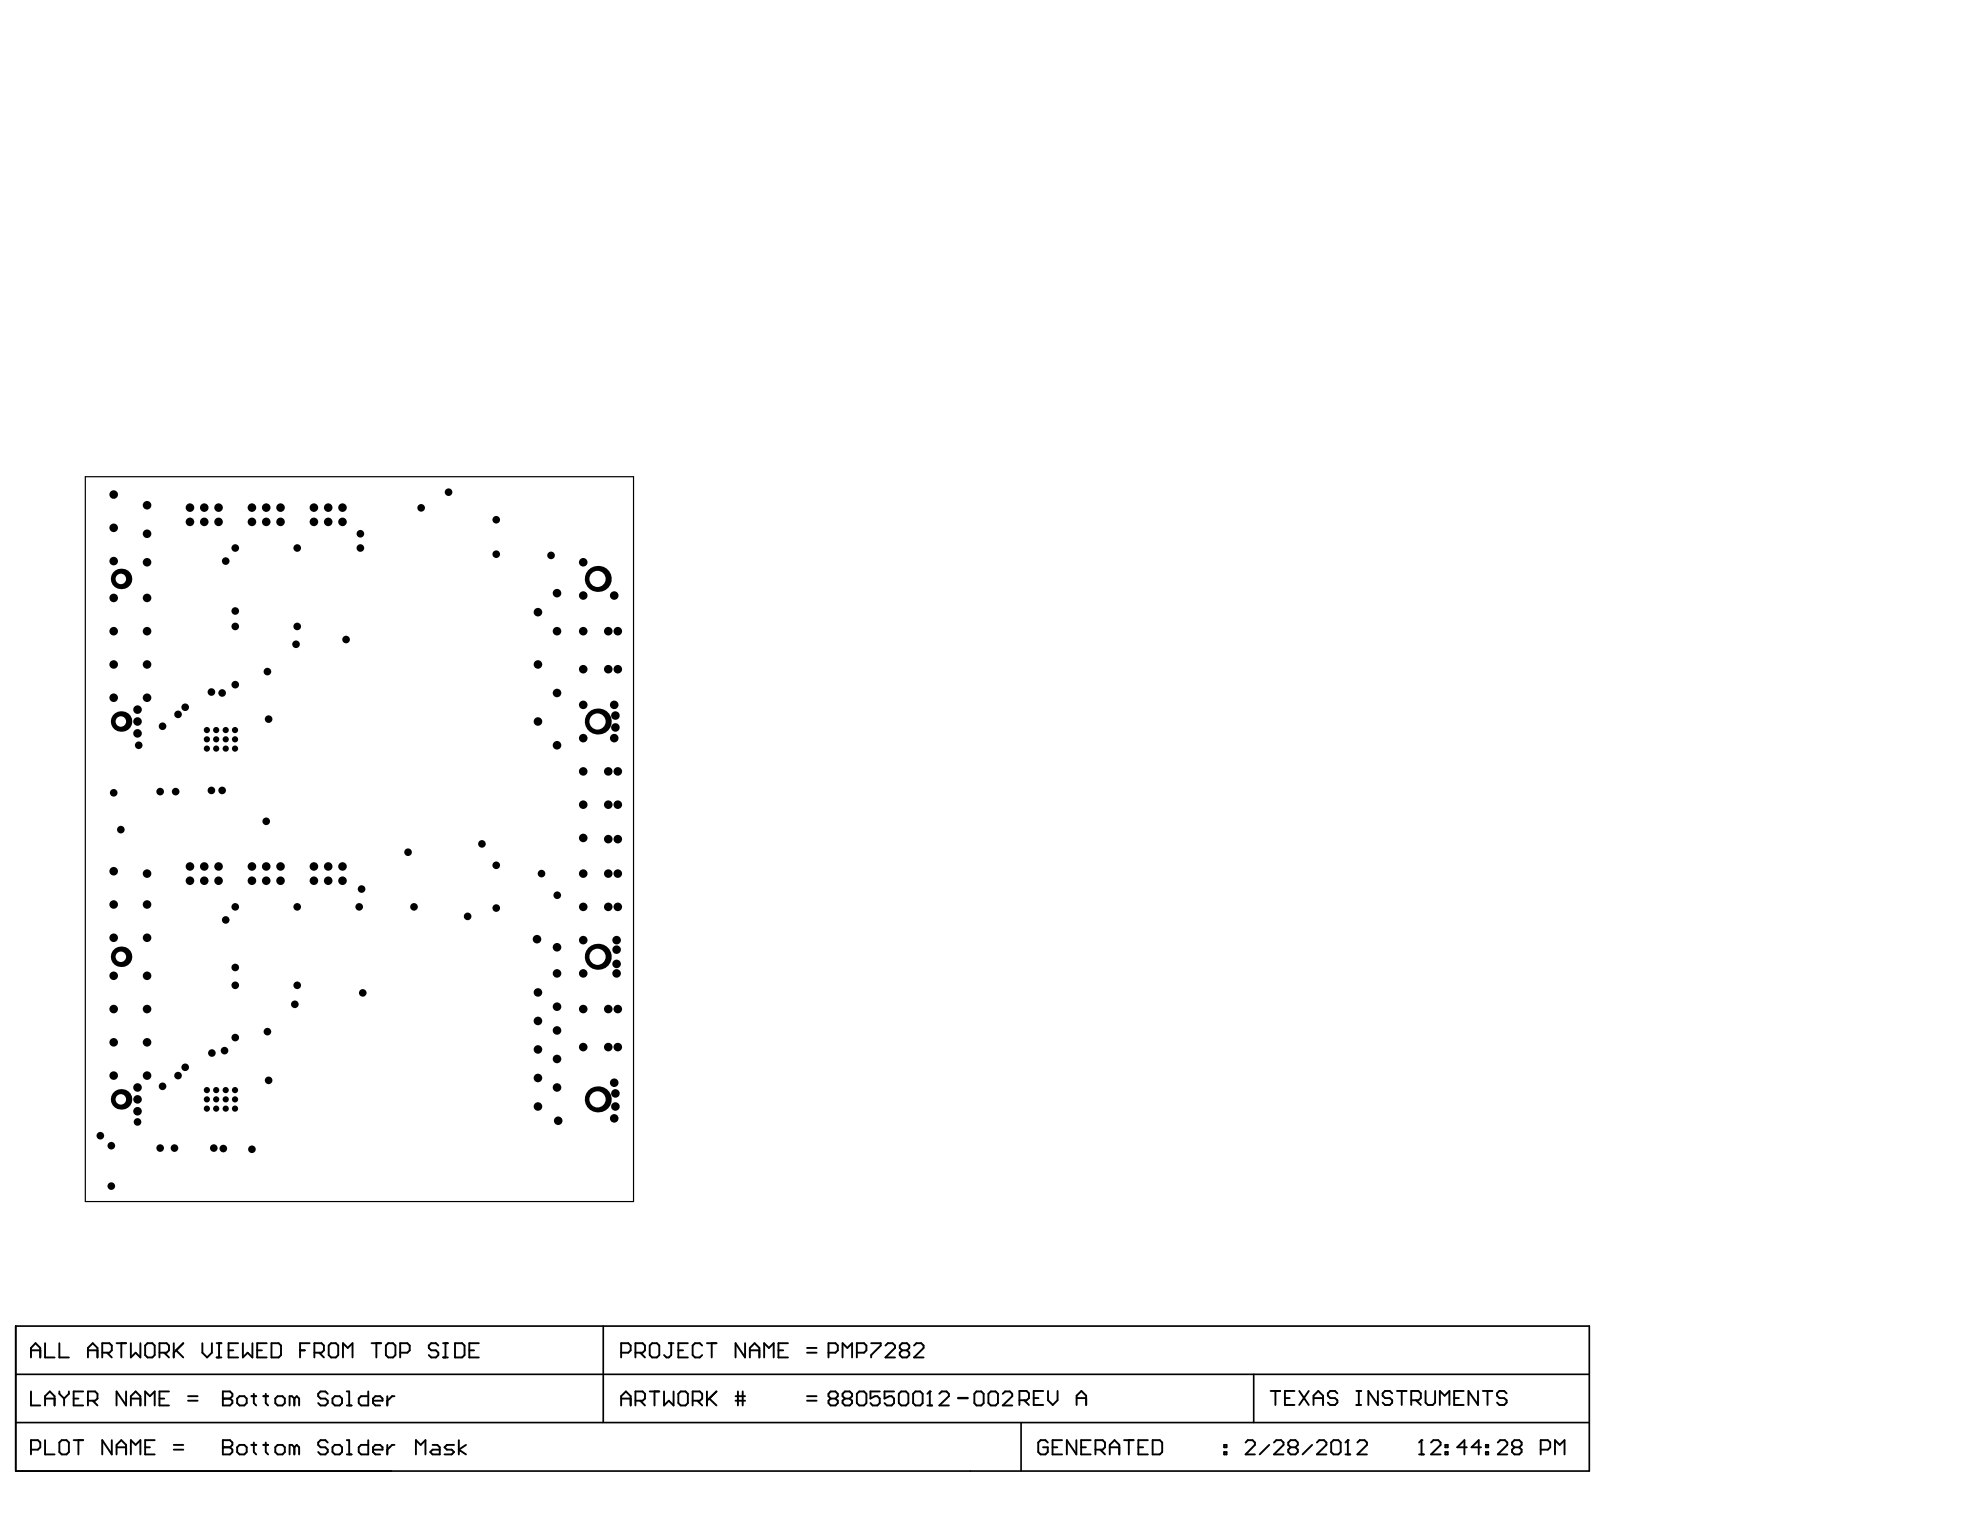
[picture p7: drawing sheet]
<svg xmlns="http://www.w3.org/2000/svg" width="279mm" height="216mm" viewBox="0 0 279 216" stroke-linecap="round" stroke-linejoin="round" font-family="sans-serif">
<path d="M12 67.3h77.4v102.3h-77.4z" fill="none" stroke="#000" stroke-width=".17"/>
<path d="M2.2 187.1h222v20.5h-222zM2.2 193.9h222M85.1 187.1v13.6M176.9 193.9v6.8M2.2 200.7h221.9M144 200.8v6.7" fill="none" stroke="#000" stroke-width=".24"/>
<path d="M135.2 197.3h1.3" fill="none" stroke="#000" stroke-width=".34"/>
<g fill="none" stroke="#000" stroke-width=".27">
<path d="M4.4 191.6v-1.4l.6-.7 .7 .7v1.4M4.4 196.3v2h1.3M4.4 190.5h1.3M6.4 189.5v2.1h1.3M6.4 198.3v-1.3l.6-.7 .7 .7v1.3M6.4 197.4h1.3M8.4 189.5v2.1h1.3M8.4 196.3v.4l.6 .7M9 197.4v.9M9.7 196.3v.4l-.7 .7M10.4 197.4h.7M11.7 196.3h-1.3v2h1.3"/>
<path d="M12.4 190.5h1.4M12.4 197.7h1l.4-.3v-.7l-.4-.4h-1v2M12.4 191.6v-1.4l.7-.7 .7 .7v1.4M13.1 197.7l.7 .6M14.4 190.9h1l.4-.4v-.6l-.4-.4h-1v2.1M15.1 190.9l.7 .7M16.4 189.5h1.4M17.1 189.5v2.1M17.8 196.3v2l-1.4-2v2M18.5 189.5v2.1l.6-.7 .7 .7v-2.1M18.5 198.3v-1.3l.6-.7 .7 .7v1.3M18.5 197.4h1.3"/>
<path d="M20.5 189.9l.3-.4h.7l.3 .4v1.3l-.3 .4h-.7l-.3-.4zM20.5 198.3v-2l.7 .7 .6-.7v2M22.5 190.9h1l.3-.4v-.6l-.3-.4h-1v2.1M22.5 197.4h.7M23.2 190.9l.6 .7M23.8 196.3h-1.3v2h1.3M24.5 189.5v2.1M24.8 190.5l1.1 1.1M25.9 189.5l-1.4 1.4M26.5 197.7h1.4M26.5 197h1.4M28.5 189.5v1.4l.7 .7 .7-.7v-1.4"/>
<path d="M30.6 189.5h.6M30.6 191.6h.6M30.9 189.5v2.1M31.4 197.4h.1M31.4 196.3h1l.4 .4v.3l-.4 .4 .4 .3v.3l-.4 .3h-1zM31.4 197.4h1M32.2 190.5h.7M33.5 197.4l.3-.4h.7l.3 .4v.6l-.3 .3h-.7l-.3-.3zM33.6 189.5h-1.4v2.1h1.4M34.3 189.5v2.1l.6-.7 .7 .7v-2.1M35.5 197h.6M35.8 196.7v1.3l.3 .3"/>
<path d="M36.3 190.5h.7M37.2 197h.6M37.5 196.7v1.3l.3 .3M37.6 189.5h-1.3v2.1h1.3M38.3 189.5h1l.3 .4v1.3l-.3 .4h-1zM38.8 197.4l.4-.4h.6l.4 .4v.6l-.4 .3h-.6l-.4-.3zM41.5 197.4l-.3-.4h-.3v1.3M41.5 197.4v.9M41.5 197.4l.4-.4 .3 .4v.9M42.3 190.5h.7M43.7 189.5h-1.4v2.1M44.4 190.9h1l.3-.4v-.6l-.3-.4h-1v2.1"/>
<path d="M45 190.9l.7 .7M46.2 196.7l-.3-.4h-.7l-.3 .4v.3l.3 .4h.7l.3 .3v.3l-.3 .3h-.7l-.3-.3M46.4 189.9l.3-.4h.7l.3 .4v1.3l-.3 .4h-.7l-.3-.4zM46.9 197.4l.3-.4h.7l.4 .4v.6l-.4 .3h-.7l-.3-.3zM48.4 191.6v-2.1l.7 .7 .6-.7v2.1M48.9 198.3h.7M48.9 196.3h.4v2M52 196.3v2h-1.1l-.3-.3v-.6l.3-.4h1.1M52.4 189.5h1.4M52.6 197.7h1.4v-.3l-.4-.4h-.6l-.4 .4v.6l.4 .3h.6M53.1 189.5v2.1M54.4 189.9l.4-.4h.6l.4 .4v1.3l-.4 .4h-.6l-.4-.4z"/>
<path d="M54.6 197v1.3M55.6 197h-.3l-.7 .7M56.5 190.9h1l.3-.4v-.6l-.3-.4h-1v2.1M61.8 189.9l-.3-.4h-.7l-.3 .4v.3l.3 .3h.7l.3 .4v.3l-.3 .4h-.7l-.3-.4M62.5 189.5h.7M62.5 191.6h.7M62.8 189.5v2.1M64.2 189.5h1l.3 .4v1.3l-.3 .4h-1zM66.2 190.5h.7M67.6 189.5h-1.4v2.1h1.4M87.6 190.9h1l.4-.4v-.6l-.4-.4h-1v2.1M87.6 198.3v-1.3l.7-.7 .7 .7v1.3"/>
<path d="M87.6 197.4h1.4M89.6 190.9h1.1l.3-.4v-.6l-.3-.4h-1.1v2.1M89.6 197.7h1.1l.3-.3v-.7l-.3-.4h-1.1v2M90.3 190.9l.7 .7M90.3 197.7l.7 .6M91.7 189.9l.3-.4h.7l.3 .4v1.3l-.3 .4h-.7l-.3-.4zM91.7 196.3h1.3M92.3 196.3v2M93.7 196.3v2l.7-.6 .6 .6v-2M94.4 189.5h.6M94.7 189.5v1.7l-.3 .4h-.4l-.3-.4M95.7 196.7l.3-.4h.7l.3 .4v1.3l-.3 .3h-.7l-.3-.3z"/>
<path d="M95.7 190.5h.7M97 189.5h-1.3v2.1h1.3M97.7 197.7h1l.4-.3v-.7l-.4-.4h-1v2M98.4 197.7l.7 .6M99.1 189.9l-.4-.4h-.6l-.4 .4v1.3l.4 .4h.6l.4-.4M99.7 189.5h1.4M99.7 196.3v2M99.7 197.7l1.4-1.4-1 1.1 1 .9M100.4 189.5v2.1M103.8 197.7h1.3M103.8 197h1.3M104.1 196.3v2"/>
<path d="M104.8 196.3v2M105.1 189.5v2.1l-1.3-2.1v2.1M105.8 190.5h1.3M105.8 191.6v-1.4l.7-.7 .6 .7v1.4M107.8 191.6v-2.1l.7 .7 .6-.7v2.1M109.8 190.5h.7M111.2 189.5h-1.4v2.1h1.4M113.9 190.9h1.3M113.9 190.2h1.3M113.9 197.7h1.3M113.9 197h1.3M116.9 190.9h1l.3-.4v-.6l-.3-.4h-1v2.1"/>
<path d="M117.2 197.4l-.3 .3v.3l.3 .3h.7l.3-.3v-.3l-.3-.3M117.2 197.4h.7M117.2 197.4l-.3-.4v-.3l.3-.4h.7l.3 .4v.3l-.3 .4M118.9 191.6v-2.1l.6 .7 .7-.7v2.1M119.2 197.4l-.3 .3v.3l.3 .3h.7l.3-.3v-.3l-.3-.3M119.2 197.4h.7M119.2 197.4l-.3-.4v-.3l.3-.4h.7l.3 .4v.3l-.3 .4M120.9 190.9h1l.3-.4v-.6l-.3-.4h-1v2.1M120.9 196.7l.3-.4h.7l.3 .4v1.3l-.3 .3h-.7l-.3-.3zM122.9 189.5h1.3v.4l-1.3 1.3v.4M124.1 196.3h-1.3v1.1l.6-.4h.4l.3 .4v.6l-.3 .3h-.7l-.3-.3M124.9 189.9l.4-.4h.6l.4 .4v.3l-1.4 1.4h1.4"/>
<path d="M126.1 196.3h-1.3v1.1l.7-.4h.3l.3 .4v.6l-.3 .3h-.7l-.3-.3M126.8 196.7l.3-.4h.7l.3 .4v1.3l-.3 .3h-.7l-.3-.3zM127.3 190.5l-.4-.3v-.3l.4-.4h.6l.4 .4v.3l-.4 .3M127.3 190.5l-.4 .4v.3l.4 .4h.6l.4-.4v-.3l-.4-.4M127.3 190.5h.6M128.8 196.7l.4-.4h.6l.4 .4v1.3l-.4 .3h-.6l-.4-.3zM129 189.9l.3-.4h.7l.3 .4v.3l-1.3 1.4h1.3M130.8 198.3h.7M131.2 196.3h.1M131.2 196.3v2M131.2 196.3l-.4 .4M132.5 196.7l.4-.4h.6l.4 .4v.3l-1.4 1.3h1.4"/>
<path d="M137.8 196.3h.6l.4 .4v1.3l-.4 .3h-.6l-.3-.3v-1.3zM139.4 196.7l.4-.4h.7l.3 .4v1.3l-.3 .3h-.7l-.4-.3zM141.5 196.7l.3-.4h.7l.3 .4v.3l-1.3 1.3h1.3M143.8 197.6h1l.4-.3v-.7l-.4-.3h-1v2M144.5 197.6l.7 .7M145.8 197.3h.7M147.2 196.3h-1.4v2h1.4M147.8 196.3v1.3l.7 .7 .7-.7v-1.3M151.9 197.3h1.3M151.9 198.3v-1.3l.7-.7 .6 .7v1.3M179.3 196.3h1.3M179.9 196.3v2"/>
<path d="M181.3 197.3h.6M182.6 196.3h-1.3v2h1.3M183.3 196.3l1.3 2M184.6 196.3l-1.3 2M185.3 197.3h1.4M185.3 198.3v-1.3l.7-.7 .7 .7v1.3M188.7 196.6l-.4-.3h-.6l-.4 .3v.4l.4 .3h.6l.4 .3v.3l-.4 .4h-.6l-.4-.4M191.4 196.3h.6M191.4 198.3h.6M191.7 196.3v2M194.4 196.3v2l-1.4-2v2M196.4 196.6l-.3-.3h-.7l-.3 .3v.4l.3 .3h.7l.3 .3v.3l-.3 .4h-.7l-.3-.4"/>
<path d="M197.1 196.3h1.3M197.7 196.3v2M199.1 197.6h1l.3-.3v-.7l-.3-.3h-1v2M199.8 197.6l.6 .7M201.1 196.3v1.6l.3 .4h.7l.4-.4v-1.6M203.1 198.3v-2l.7 .7 .7-.7v2M205.1 197.3h.7M206.5 196.3h-1.4v2h1.4M208.5 196.3v2l-1.3-2v2M209.2 196.3h1.3M209.9 196.3v2M212.5 196.6l-.3-.3h-.7l-.3 .3v.4l.3 .3h.7l.3 .3v.3l-.3 .4h-.7l-.3-.4"/>
<path d="M4.4 204.6h.9l.4-.4v-.6l-.4-.4h-.9v2M6.4 203.2v2h1.3M8.4 203.6l.3-.4h.7l.3 .4v1.3l-.3 .3h-.7l-.3-.3zM10.4 203.2h1.3M11.1 203.2v2M15.8 203.2v2l-1.4-2v2M16.4 205.2v-1.3l.7-.7 .7 .7v1.3M16.4 204.2h1.4M18.5 205.2v-2l.6 .7 .7-.7v2M20.5 204.2h.7M21.8 203.2h-1.3v2h1.3M24.5 204.6h1.4"/>
<path d="M24.5 203.9h1.4M31.4 204.2h.1M31.4 203.2h1l.4 .4v.3l-.4 .3 .4 .4v.3l-.4 .3h-1zM31.4 204.2h1M33.5 204.2l.3-.3h.7l.3 .3v.7l-.3 .3h-.7l-.3-.3zM35.5 203.9h.6M35.8 203.6v1.3l.3 .3M37.2 203.9h.6M37.5 203.6v1.3l.3 .3M38.8 204.2l.4-.3h.6l.4 .3v.7l-.4 .3h-.6l-.4-.3zM41.5 204.2l-.3-.3h-.3v1.3M41.5 204.2v1"/>
<path d="M41.5 204.2l.4-.3 .3 .3v1M46.2 203.6l-.3-.4h-.7l-.3 .4v.3l.3 .3h.7l.3 .4v.3l-.3 .3h-.7l-.3-.3M46.9 204.2l.3-.3h.7l.4 .3v.7l-.4 .3h-.7l-.3-.3zM48.9 203.2h.4v2M48.9 205.2h.7M52 203.2v2h-1.1l-.3-.3v-.7l.3-.3h1.1M52.6 204.6h1.4v-.4l-.4-.3h-.6l-.4 .3v.7l.4 .3h.6M54.6 203.9v1.3M55.6 203.9h-.3l-.7 .7M58.7 205.2v-2l.6 .7 .7-.7v2M61 203.9h.7l.3 .3v1h-1l-.3-.3 .3-.3h1M64.1 203.9h-1.1l-.3 .3 .3 .4h.7l.4 .3-.4 .3h-1"/>
<path d="M64.7 203.2v2M65.7 203.9l-1 .7 1 .6M147.8 203.6l-.3-.4h-.7l-.3 .4v1.3l.3 .3h.7l.3-.3v-.7h-.7M148.5 204.2h.7M149.8 203.2h-1.3v2h1.3M151.9 203.2v2l-1.4-2v2M152.5 204.2h.7M153.9 203.2h-1.4v2h1.4M154.5 204.6h1l.4-.4v-.6l-.4-.4h-1v2M155.2 204.6l.7 .6M156.6 204.2h1.3M156.6 205.2v-1.3l.6-.7 .7 .7v1.3"/>
<path d="M158.6 203.2h1.3M159.2 203.2v2M160.6 204.2h.7M161.9 203.2h-1.3v2h1.3M162.6 203.2h1l.4 .4v1.3l-.4 .3h-1zM172.7 204.9h.3v.3h-.3zM172.7 203.9h.3v.3h-.3zM175.7 203.6l.3-.4h.7l.3 .4v.3l-1.3 1.3h1.3M179.1 203.9l-1.4 1.3M179.7 203.6l.4-.4h.6l.4 .4v.3l-1.4 1.3h1.4M182.1 204.2l-.4-.3v-.3l.4-.4h.7l.3 .4v.3l-.3 .3M182.1 204.2l-.4 .4v.3l.4 .3h.7l.3-.3v-.3l-.3-.4"/>
<path d="M182.1 204.2h.7M185.1 203.9l-1.3 1.3M185.8 203.6l.3-.4h.7l.3 .4v.3l-1.3 1.3h1.3M187.8 203.6l.3-.4h.7l.3 .4v1.3l-.3 .3h-.7l-.3-.3zM189.8 205.2h.7M190.1 203.2h.1M190.1 203.2v2M190.1 203.2l-.3 .4M191.5 203.6l.3-.4h.7l.3 .4v.3l-1.3 1.3h1.3M200.2 205.2h.7M200.5 203.2h.1M200.5 203.2v2"/>
<path d="M200.5 203.2l-.3 .4M201.9 203.6l.3-.4h.7l.3 .4v.3l-1.3 1.3h1.3M203.9 204.9h.3v.3h-.3zM203.9 203.9h.3v.3h-.3zM206.9 204.2h-1.3l1-1v2M208.9 204.2h-1.3l1-1v2M209.6 204.9h.4v.3h-.4zM209.6 203.9h.4v.3h-.4zM211.3 203.6l.3-.4h.7l.3 .4v.3l-1.3 1.3h1.3M213.7 204.2l-.4-.3v-.3l.4-.4h.6l.4 .4v.3l-.4 .3M213.7 204.2l-.4 .4v.3l.4 .3h.6l.4-.3v-.3l-.4-.4M213.7 204.2h.6"/>
<path d="M217.4 204.6h1l.3-.4v-.6l-.3-.4h-1v2M219.4 205.2v-2l.6 .7 .7-.7v2"/>
</g>
<g fill="#000">
<circle cx="16" cy="69.8" r=".6"/>
<circle cx="16" cy="74.5" r=".6"/>
<circle cx="16" cy="79.2" r=".6"/>
<circle cx="20.7" cy="71.3" r=".6"/>
<circle cx="20.7" cy="79.3" r=".6"/>
<circle cx="20.7" cy="75.3" r=".6"/>
<circle cx="26.8" cy="73.6" r=".6"/>
<circle cx="26.8" cy="71.6" r=".6"/>
<circle cx="28.8" cy="73.6" r=".6"/>
<circle cx="28.8" cy="71.6" r=".6"/>
<circle cx="30.8" cy="73.6" r=".6"/>
<circle cx="30.8" cy="71.6" r=".6"/>
<circle cx="31.8" cy="79.2" r=".54"/>
<circle cx="33.2" cy="77.3" r=".54"/>
<circle cx="35.5" cy="73.6" r=".6"/>
<circle cx="35.5" cy="71.6" r=".6"/>
<circle cx="37.6" cy="73.6" r=".6"/>
<circle cx="37.6" cy="71.6" r=".6"/>
<circle cx="39.6" cy="73.6" r=".6"/>
<circle cx="39.6" cy="71.6" r=".6"/>
<circle cx="41.9" cy="77.3" r=".54"/>
<circle cx="44.3" cy="73.6" r=".6"/>
<circle cx="44.3" cy="71.6" r=".6"/>
<circle cx="46.3" cy="73.6" r=".6"/>
<circle cx="46.3" cy="71.6" r=".6"/>
<circle cx="48.3" cy="73.6" r=".6"/>
<circle cx="48.3" cy="71.6" r=".6"/>
<circle cx="50.8" cy="75.3" r=".54"/>
<circle cx="50.8" cy="77.3" r=".54"/>
<circle cx="59.4" cy="71.7" r=".54"/>
<circle cx="63.3" cy="69.5" r=".54"/>
<circle cx="70" cy="73.3" r=".54"/>
<circle cx="70" cy="78.2" r=".54"/>
<circle cx="77.7" cy="78.4" r=".54"/>
<circle cx="82.3" cy="79.3" r=".6"/>
<circle cx="16" cy="84.4" r=".6"/>
<circle cx="16" cy="98.5" r=".6"/>
<circle cx="16" cy="89.1" r=".6"/>
<circle cx="16" cy="93.8" r=".6"/>
<circle cx="17.1" cy="81.7" r="1.45"/>
<circle cx="20.7" cy="84.4" r=".6"/>
<circle cx="20.7" cy="98.5" r=".6"/>
<circle cx="20.7" cy="89.1" r=".6"/>
<circle cx="20.7" cy="93.8" r=".6"/>
<circle cx="26.1" cy="99.8" r=".54"/>
<circle cx="29.8" cy="97.7" r=".54"/>
<circle cx="31.3" cy="97.8" r=".54"/>
<circle cx="33.2" cy="88.4" r=".54"/>
<circle cx="33.2" cy="86.2" r=".54"/>
<circle cx="33.2" cy="96.6" r=".54"/>
<circle cx="37.7" cy="94.8" r=".54"/>
<circle cx="41.8" cy="90.9" r=".54"/>
<circle cx="41.9" cy="88.4" r=".54"/>
<circle cx="48.8" cy="90.2" r=".54"/>
<circle cx="75.9" cy="86.4" r=".6"/>
<circle cx="75.9" cy="93.8" r=".6"/>
<circle cx="78.6" cy="83.7" r=".6"/>
<circle cx="78.6" cy="97.8" r=".6"/>
<circle cx="78.6" cy="89.1" r=".6"/>
<circle cx="82.3" cy="99.5" r=".6"/>
<circle cx="82.3" cy="89.1" r=".6"/>
<circle cx="82.3" cy="94.4" r=".6"/>
<circle cx="82.3" cy="84" r=".6"/>
<circle cx="85.8" cy="89.1" r=".6"/>
<circle cx="85.8" cy="94.4" r=".6"/>
<circle cx="86.7" cy="99.5" r=".6"/>
<circle cx="86.7" cy="84" r=".6"/>
<circle cx="87.2" cy="89.1" r=".6"/>
<circle cx="87.2" cy="94.4" r=".6"/>
<circle cx="16" cy="111.9" r=".54"/>
<circle cx="17" cy="117.1" r=".54"/>
<circle cx="19.4" cy="100.1" r=".6"/>
<circle cx="19.4" cy="101.8" r=".6"/>
<circle cx="19.4" cy="103.5" r=".6"/>
<circle cx="19.6" cy="105.2" r=".54"/>
<circle cx="22.6" cy="111.7" r=".54"/>
<circle cx="22.9" cy="102.5" r=".54"/>
<circle cx="24.8" cy="111.7" r=".54"/>
<circle cx="25.1" cy="100.8" r=".54"/>
<circle cx="29.2" cy="105.6" r=".44"/>
<circle cx="29.2" cy="103" r=".44"/>
<circle cx="29.2" cy="104.3" r=".44"/>
<circle cx="29.8" cy="111.5" r=".54"/>
<circle cx="30.5" cy="105.6" r=".44"/>
<circle cx="30.5" cy="104.3" r=".44"/>
<circle cx="30.5" cy="103" r=".44"/>
<circle cx="31.3" cy="111.5" r=".54"/>
<circle cx="31.8" cy="105.6" r=".44"/>
<circle cx="31.8" cy="103" r=".44"/>
<circle cx="31.8" cy="104.3" r=".44"/>
<circle cx="33.2" cy="105.6" r=".44"/>
<circle cx="33.2" cy="103" r=".44"/>
<circle cx="33.2" cy="104.3" r=".44"/>
<circle cx="37.6" cy="115.9" r=".54"/>
<circle cx="37.9" cy="101.5" r=".54"/>
<circle cx="68" cy="119.1" r=".54"/>
<circle cx="75.9" cy="101.8" r=".6"/>
<circle cx="78.6" cy="105.2" r=".6"/>
<circle cx="82.3" cy="113.5" r=".6"/>
<circle cx="82.3" cy="108.9" r=".6"/>
<circle cx="82.3" cy="104.2" r=".6"/>
<circle cx="82.3" cy="118.2" r=".6"/>
<circle cx="85.8" cy="113.5" r=".6"/>
<circle cx="85.8" cy="108.9" r=".6"/>
<circle cx="85.8" cy="118.4" r=".6"/>
<circle cx="86.7" cy="104.2" r=".6"/>
<circle cx="86.8" cy="102.7" r=".6"/>
<circle cx="86.8" cy="101" r=".6"/>
<circle cx="87.2" cy="113.5" r=".6"/>
<circle cx="87.2" cy="108.9" r=".6"/>
<circle cx="87.2" cy="118.4" r=".6"/>
<circle cx="16" cy="122.9" r=".6"/>
<circle cx="16" cy="127.6" r=".6"/>
<circle cx="16" cy="137.7" r=".6"/>
<circle cx="16" cy="132.3" r=".6"/>
<circle cx="20.7" cy="127.6" r=".6"/>
<circle cx="20.7" cy="123.3" r=".6"/>
<circle cx="20.7" cy="137.7" r=".6"/>
<circle cx="20.7" cy="132.3" r=".6"/>
<circle cx="26.8" cy="122.3" r=".6"/>
<circle cx="26.8" cy="124.3" r=".6"/>
<circle cx="28.8" cy="122.3" r=".6"/>
<circle cx="28.8" cy="124.3" r=".6"/>
<circle cx="30.8" cy="122.3" r=".6"/>
<circle cx="30.8" cy="124.3" r=".6"/>
<circle cx="31.8" cy="129.8" r=".54"/>
<circle cx="33.2" cy="128" r=".54"/>
<circle cx="33.2" cy="139" r=".54"/>
<circle cx="33.2" cy="136.5" r=".54"/>
<circle cx="35.5" cy="122.3" r=".6"/>
<circle cx="35.5" cy="124.3" r=".6"/>
<circle cx="37.6" cy="122.3" r=".6"/>
<circle cx="37.6" cy="124.3" r=".6"/>
<circle cx="39.6" cy="122.3" r=".6"/>
<circle cx="39.6" cy="124.3" r=".6"/>
<circle cx="41.9" cy="128" r=".54"/>
<circle cx="41.9" cy="139" r=".54"/>
<circle cx="44.3" cy="122.3" r=".6"/>
<circle cx="44.3" cy="124.3" r=".6"/>
<circle cx="46.3" cy="122.3" r=".6"/>
<circle cx="46.3" cy="124.3" r=".6"/>
<circle cx="48.3" cy="122.3" r=".6"/>
<circle cx="48.3" cy="124.3" r=".6"/>
<circle cx="50.7" cy="128" r=".54"/>
<circle cx="51" cy="125.5" r=".54"/>
<circle cx="57.6" cy="120.3" r=".54"/>
<circle cx="58.4" cy="128" r=".54"/>
<circle cx="66" cy="129.3" r=".54"/>
<circle cx="70" cy="122.1" r=".54"/>
<circle cx="70" cy="128.1" r=".54"/>
<circle cx="75.8" cy="132.5" r=".6"/>
<circle cx="76.4" cy="123.3" r=".54"/>
<circle cx="78.6" cy="133.7" r=".6"/>
<circle cx="78.6" cy="137.4" r=".6"/>
<circle cx="78.6" cy="126.3" r=".54"/>
<circle cx="82.3" cy="132.7" r=".6"/>
<circle cx="82.3" cy="123.3" r=".6"/>
<circle cx="82.3" cy="128" r=".6"/>
<circle cx="82.3" cy="137.4" r=".6"/>
<circle cx="85.8" cy="123.3" r=".6"/>
<circle cx="85.8" cy="128" r=".6"/>
<circle cx="87" cy="132.7" r=".6"/>
<circle cx="87" cy="136" r=".6"/>
<circle cx="87" cy="134" r=".6"/>
<circle cx="87" cy="137.4" r=".6"/>
<circle cx="87.2" cy="123.3" r=".6"/>
<circle cx="87.2" cy="128" r=".6"/>
<circle cx="16" cy="142.4" r=".6"/>
<circle cx="16" cy="151.8" r=".6"/>
<circle cx="16" cy="147.1" r=".6"/>
<circle cx="19.4" cy="155.1" r=".6"/>
<circle cx="19.4" cy="156.8" r=".6"/>
<circle cx="19.4" cy="153.5" r=".6"/>
<circle cx="19.4" cy="158.3" r=".54"/>
<circle cx="20.7" cy="142.4" r=".6"/>
<circle cx="20.7" cy="151.8" r=".6"/>
<circle cx="20.7" cy="147.1" r=".6"/>
<circle cx="22.9" cy="153.3" r=".54"/>
<circle cx="25.1" cy="151.8" r=".54"/>
<circle cx="26.1" cy="150.6" r=".54"/>
<circle cx="29.2" cy="155.1" r=".44"/>
<circle cx="29.2" cy="153.8" r=".44"/>
<circle cx="29.2" cy="156.4" r=".44"/>
<circle cx="29.9" cy="148.6" r=".54"/>
<circle cx="30.5" cy="155.1" r=".44"/>
<circle cx="30.5" cy="153.8" r=".44"/>
<circle cx="30.5" cy="156.4" r=".44"/>
<circle cx="31.7" cy="148.3" r=".54"/>
<circle cx="31.8" cy="155.1" r=".44"/>
<circle cx="31.8" cy="153.8" r=".44"/>
<circle cx="31.8" cy="156.4" r=".44"/>
<circle cx="33.2" cy="155.1" r=".44"/>
<circle cx="33.2" cy="153.8" r=".44"/>
<circle cx="33.2" cy="156.4" r=".44"/>
<circle cx="33.2" cy="146.4" r=".54"/>
<circle cx="37.7" cy="145.6" r=".54"/>
<circle cx="37.9" cy="152.5" r=".54"/>
<circle cx="41.6" cy="141.7" r=".54"/>
<circle cx="51.2" cy="140.1" r=".54"/>
<circle cx="75.9" cy="144.1" r=".6"/>
<circle cx="75.9" cy="152.1" r=".6"/>
<circle cx="75.9" cy="156.1" r=".6"/>
<circle cx="75.9" cy="148.1" r=".6"/>
<circle cx="75.9" cy="140" r=".6"/>
<circle cx="78.6" cy="149.4" r=".6"/>
<circle cx="78.6" cy="145.4" r=".6"/>
<circle cx="78.6" cy="153.5" r=".6"/>
<circle cx="78.6" cy="142.1" r=".6"/>
<circle cx="78.8" cy="158.2" r=".6"/>
<circle cx="82.3" cy="142.4" r=".6"/>
<circle cx="82.3" cy="147.8" r=".6"/>
<circle cx="85.8" cy="142.4" r=".6"/>
<circle cx="85.8" cy="147.8" r=".6"/>
<circle cx="86.7" cy="152.8" r=".6"/>
<circle cx="86.7" cy="157.8" r=".6"/>
<circle cx="86.8" cy="154.3" r=".6"/>
<circle cx="86.8" cy="156.1" r=".6"/>
<circle cx="87.2" cy="142.4" r=".6"/>
<circle cx="87.2" cy="147.8" r=".6"/>
<circle cx="14.2" cy="160.3" r=".54"/>
<circle cx="15.7" cy="161.7" r=".54"/>
<circle cx="15.7" cy="167.4" r=".54"/>
<circle cx="22.6" cy="162" r=".54"/>
<circle cx="24.6" cy="162" r=".54"/>
<circle cx="30.2" cy="162" r=".54"/>
<circle cx="31.5" cy="162.1" r=".54"/>
<circle cx="35.5" cy="162.2" r=".54"/>
</g>
<circle cx="17" cy="81.7" r=".74" fill="#fff"/>
<circle cx="17.1" cy="155.1" r="1.45" fill="#000"/>
<circle cx="17" cy="155.1" r=".74" fill="#fff"/>
<circle cx="17.1" cy="135" r="1.45" fill="#000"/>
<circle cx="17" cy="135" r=".74" fill="#fff"/>
<circle cx="17.1" cy="101.8" r="1.45" fill="#000"/>
<circle cx="17" cy="101.8" r=".74" fill="#fff"/>
<circle cx="84.3" cy="135" r="1.83" fill="#000"/>
<circle cx="84.3" cy="135" r="1.14" fill="#fff"/>
<circle cx="84.3" cy="155.1" r="1.83" fill="#000"/>
<circle cx="84.3" cy="155.1" r="1.14" fill="#fff"/>
<circle cx="84.3" cy="101.8" r="1.83" fill="#000"/>
<circle cx="84.3" cy="101.8" r="1.14" fill="#fff"/>
<circle cx="84.3" cy="81.7" r="1.83" fill="#000"/>
<circle cx="84.3" cy="81.7" r="1.14" fill="#fff"/>
</svg>
